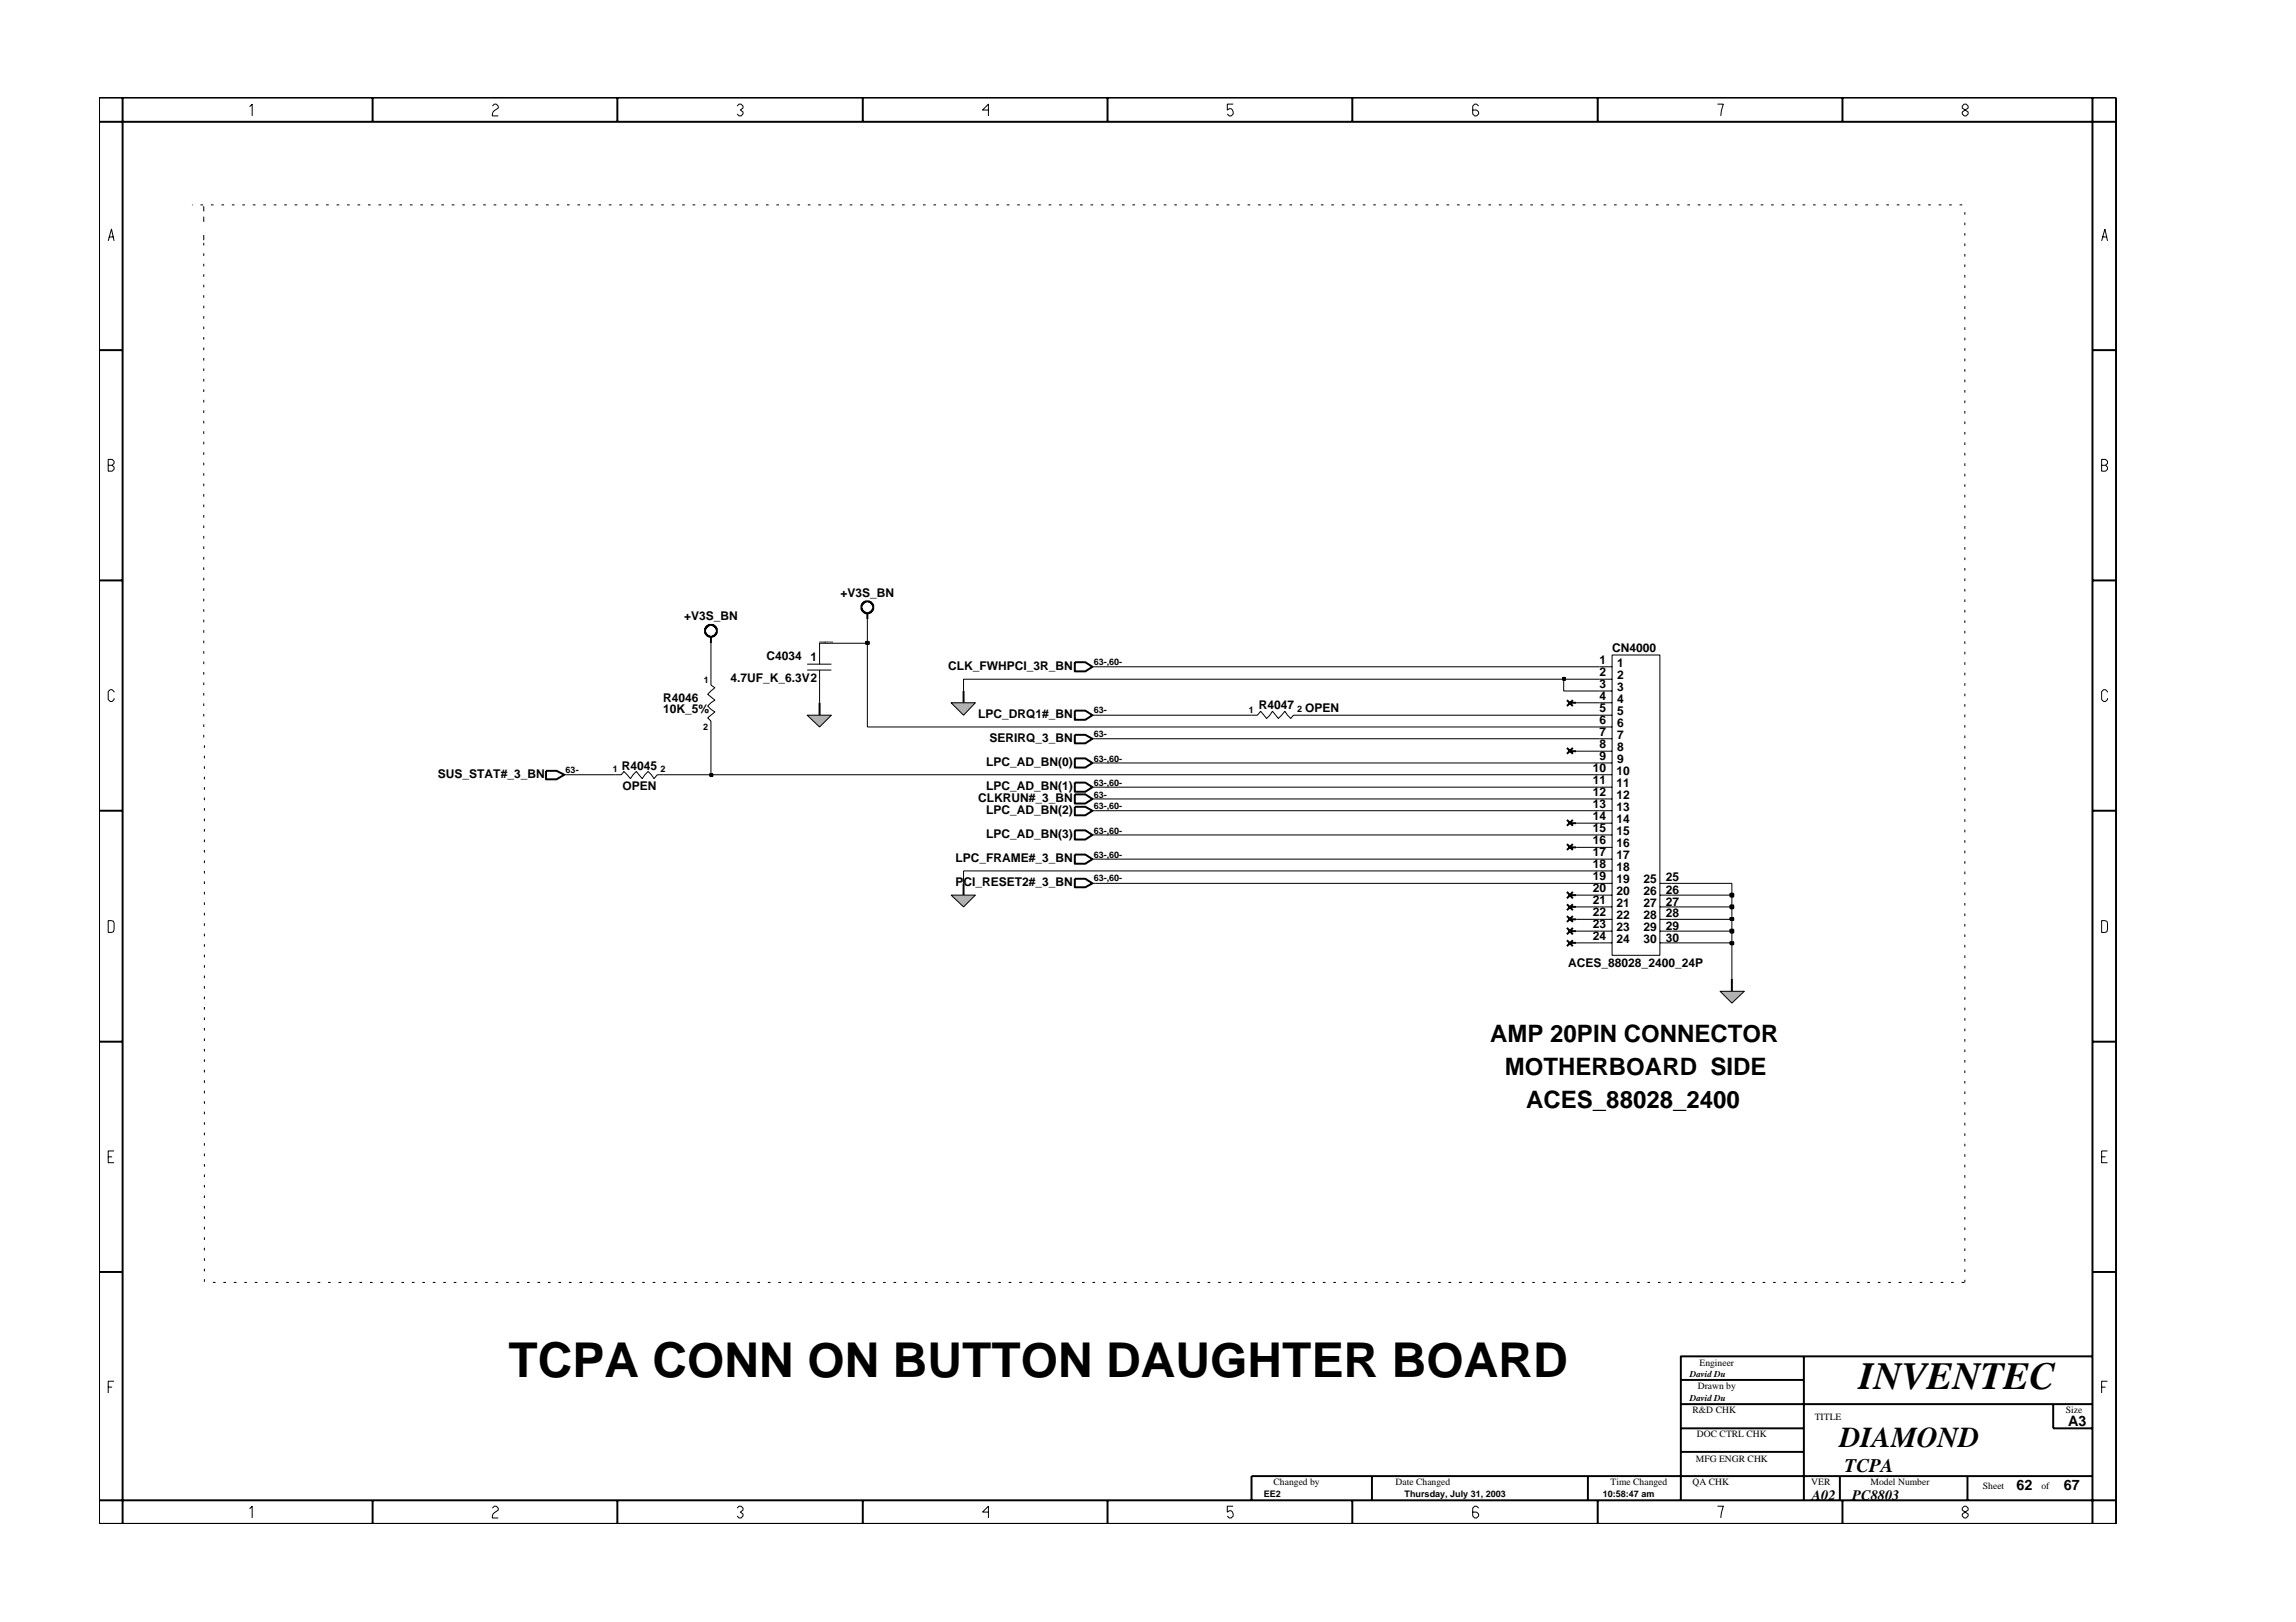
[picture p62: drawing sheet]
<svg xmlns="http://www.w3.org/2000/svg" width="297mm" height="210mm" viewBox="0 0 297 210" stroke-linecap="round" stroke-linejoin="round" font-family="sans-serif">
<defs><g id="words">
<text font-size="6.2" x="65.8" y="178.1">TCPA CONN ON BUTTON DAUGHTER BOARD</text>
<text font-size="5" x="240.5" y="179.7">INVENTEC</text>
<text font-size="3.7" x="238" y="187.3">DIAMOND</text>
<g font-size="3.1">
<text x="192.8" y="134.8">AMP 20PIN CONNECTOR</text>
<text x="194.7" y="139.1">MOTHERBOARD SIDE</text>
<text x="197.5" y="143.4">ACES_88028_2400</text>
</g>
<text font-size="2.5" x="238.6" y="190.4">TCPA</text>
<g font-size="1.9">
<text x="267.6" y="184.6">A3</text>
<text x="234.4" y="194.1">A02</text>
<text x="239.6" y="194.1">PC8803</text>
<text x="260.9" y="192.9">62</text>
<text x="267" y="192.9">67</text>
</g>
<g font-size="1.6">
<text x="108.7" y="77.2">+V3S_BN</text>
<text x="88.5" y="80.3">+V3S_BN</text>
<text x="94.5" y="88.2">4.7UF_K_6.3V2</text>
<text x="99.2" y="85.4">C4034</text>
<text x="104.8" y="85.5">1</text>
<text x="122.7" y="86.7">CLK_FWHPCI_3R_BN</text>
<text x="206.9" y="87.4">2</text>
<text x="206.9" y="85.9">1</text>
<text x="206.9" y="89">3</text>
<text x="208.6" y="84.3">CN4000</text>
<text x="209.2" y="87.9">2</text>
<text x="209.2" y="86.3">1</text>
<text x="209.2" y="89.4">3</text>
<text x="85.8" y="92.3">10K_5%</text>
<text x="85.8" y="90.9">R4046</text>
<text x="126.5" y="92.9">LPC_DRQ1#_BN</text>
<text x="162.8" y="91.8">R4047</text>
<text x="168.9" y="92.1">OPEN</text>
<text x="206.9" y="90.6">4</text>
<text x="206.9" y="92.1">5</text>
<text x="206.9" y="93.7">6</text>
<text x="206.9" y="95.2">7</text>
<text x="209.2" y="90.9">4</text>
<text x="209.2" y="92.6">5</text>
<text x="209.2" y="94.1">6</text>
<text x="209.2" y="95.6">7</text>
<text x="56.7" y="100.7">SUS_STAT#_3_BN</text>
<text x="80.5" y="99.6">R4045</text>
<text x="127.6" y="99.1">LPC_AD_BN(0)</text>
<text x="128" y="96">SERIRQ_3_BN</text>
<text x="206.1" y="99.9">10</text>
<text x="206.1" y="101.4">11</text>
<text x="206.9" y="96.7">8</text>
<text x="206.9" y="98.4">9</text>
<text x="209.1" y="100.3">10</text>
<text x="209.1" y="101.9">11</text>
<text x="209.2" y="97.2">8</text>
<text x="209.2" y="98.7">9</text>
<text x="80.5" y="102.3">OPEN</text>
<text x="126.5" y="103.8">CLKRUN#_3_BN</text>
<text x="127.6" y="102.3">LPC_AD_BN(1)</text>
<text x="127.6" y="105.3">LPC_AD_BN(2)</text>
<text x="206.1" y="104.5">13</text>
<text x="206.1" y="106.1">14</text>
<text x="206.1" y="107.7">15</text>
<text x="206.1" y="103">12</text>
<text x="209.1" y="106.5">14</text>
<text x="209.1" y="103.4">12</text>
<text x="209.1" y="104.9">13</text>
<text x="123.6" y="111.6">LPC_FRAME#_3_BN</text>
<text x="127.6" y="108.5">LPC_AD_BN(3)</text>
<text x="206.1" y="109.2">16</text>
<text x="206.1" y="110.8">17</text>
<text x="206.1" y="112.3">18</text>
<text x="206.1" y="113.8">19</text>
<text x="209.1" y="108">15</text>
<text x="209.1" y="109.7">16</text>
<text x="209.1" y="111.2">17</text>
<text x="209.1" y="112.7">18</text>
<text x="123.6" y="114.6">PCI_RESET2#_3_BN</text>
<text x="206.1" y="115.5">20</text>
<text x="206.1" y="117">21</text>
<text x="206.1" y="118.5">22</text>
<text x="209.1" y="115.8">20</text>
<text x="209.1" y="117.4">21</text>
<text x="209.1" y="119">22</text>
<text x="209.1" y="114.3">19</text>
<text x="212.6" y="114.3">25</text>
<text x="212.6" y="115.8">26</text>
<text x="212.6" y="117.4">27</text>
<text x="212.6" y="119">28</text>
<text x="215.5" y="114.1">25</text>
<text x="215.5" y="115.7">26</text>
<text x="215.5" y="117.2">27</text>
<text x="215.5" y="118.7">28</text>
<text x="202.9" y="125.2">ACES_88028_2400_24P</text>
<text x="206.1" y="120.1">23</text>
<text x="206.1" y="121.6">24</text>
<text x="209.1" y="120.5">23</text>
<text x="209.1" y="122">24</text>
<text x="212.6" y="120.5">29</text>
<text x="212.6" y="122">30</text>
<text x="215.5" y="120.3">29</text>
<text x="215.5" y="121.8">30</text>
</g>
<g font-size="1.2">
<text x="91" y="88.4">1</text>
<text x="141.5" y="86.1">63-,60-</text>
<text x="91" y="94.5">2</text>
<text x="141.5" y="92.3">63-</text>
<text x="141.5" y="95.4">63-</text>
<text x="161.6" y="92.2">1</text>
<text x="167.8" y="92.1">2</text>
<text x="73.2" y="100.1">63-</text>
<text x="79.3" y="99.9">1</text>
<text x="85.5" y="99.9">2</text>
<text x="141.5" y="101.7">63-,60-</text>
<text x="141.5" y="98.6">63-,60-</text>
<text x="141.5" y="103.2">63-</text>
<text x="141.5" y="104.7">63-,60-</text>
<text x="141.5" y="107.9">63-,60-</text>
<text x="141.5" y="111">63-,60-</text>
<text x="141.5" y="114.1">63-,60-</text>
<text x="218.6" y="178.2">David Du</text>
<text x="219.6" y="179.8">Drawn by</text>
<text x="219.9" y="176.7">Engineer</text>
<text x="218.6" y="181.3">David Du</text>
<text x="219" y="182.9">R&amp;D CHK</text>
<text x="234.8" y="183.8">TITLE</text>
<text x="267.3" y="182.9">Size</text>
<text x="219.4" y="189.2">MFG ENGR CHK</text>
<text x="219.5" y="186">DOC CTRL CHK</text>
<text x="163.5" y="193.7">EE2</text>
<text x="164.8" y="192.2">Changed by</text>
<text x="180.6" y="192.2">Date Changed</text>
<text x="181.7" y="193.7">Thursday, July 31, 2003</text>
<text x="207.4" y="193.7">10:58:47 am</text>
<text x="208.4" y="192.2">Time Changed</text>
<text x="219" y="192.2">QA CHK</text>
<text x="234.3" y="192.2">VER</text>
<text x="242" y="192.2">Model Number</text>
<text x="256.5" y="192.7">Sheet</text>
<text x="264.1" y="192.7">of</text>
</g>
<text font-size=".3" x="106" y="83.2">POWER15/5</text>
</g></defs>
<g fill="none" stroke="#000" stroke-width=".13">
<path d="M92 87.9v.8l.5 .3-.9 .8 .9 .8-.9 .8 .9 .7-.9 .8 .4 .4v.8M104.4 86h3.2M104.4 86.7h3.2M106 84.8v1.2M106 86.7v1.2M141.3 86.3h.5M141.3 92.6h.5M141.3 95.6h.5M141.3 98.7h.5M161.9 92.6h.8l.4-.6 .8 1 .7-1 .8 1 .8-1 .8 1 .3-.4h.9M207 87.9h1.6M207 86.3h1.6"/>
<path d="M207 90.9h1.6M207 89.4h1.6M207 94.1h1.6M207 92.6h1.6M207 97.2h1.6M207 95.6h1.6M207 98.7h1.6M208.6 84.8h6.1v38.8h-6.1zM73 100.3h.3M79.6 100.3h.8l.3-.5 .9 1 .7-1 .8 1 .7-1 .8 1 .4-.5h.8M141.3 103.4h.5M141.3 101.9h.5"/>
<path d="M141.3 104.9h.5M141.3 108h.5M141.3 111.2h.5M141.3 114.3h.5M207 100.3h1.6M207 103.4h1.6M207 101.9h1.6M207 106.5h1.6M207 104.9h1.6M207 109.7h1.6M207 108h1.6M207 112.7h1.6"/>
<path d="M207 111.2h1.6M207 115.8h1.6M207 114.3h1.6M207 119h1.6M207 117.4h1.6M214.7 115.8h1.6M214.7 114.3h1.6M214.7 119h1.6M214.7 117.4h1.6M207 122h1.6M207 120.5h1.6M214.7 122h1.6"/>
<path d="M214.7 120.5h1.6"/>
</g>
<g fill="none" stroke="#000" stroke-width=".25">
<path d="M111.5 78.2l.3-.2a.61 .61 0 0 1 .8 0l.4 .3v.5l-.5 .5h-.5h-.2l-.3-.3v-.2h-.1zM112.2 79.3v.8M70.6 99.8h1.4l1 .5-1 .6h-1.4zM91.4 81.1l.2-.1a.61 .61 0 0 1 .8 0l.3 .4v.5l-.5 .5h-.5v-.1h-.1l-.3-.2-.1-.7h.1zM92 82.4v.8M106 90.9v1.7M139.1 85.7h1.3l.9 .6-.9 .6h-1.3zM139.1 92h1.3l.9 .6-.9 .5h-1.3zM139.1 95.1h1.3l.9 .5-.9 .6h-1.3zM139.1 98.1h1.3l.9 .6-.9 .6h-1.3zM202.7 90.6l.8 .8M202.7 96.8l.8 .8"/>
<path d="M203.1 90.9h.8M203.1 97.2h.8M203.5 90.6l-.8 .8M203.5 96.8l-.8 .8M139.1 101.3h1.3l.9 .6-.9 .6h-1.3zM139.1 104.4h1.3l.9 .5-.9 .6h-1.3zM139.1 107.5h1.3l.9 .5-.9 .6h-1.3zM139.1 102.8h1.3l.9 .6-.9 .6h-1.3zM139.1 110.6h1.3l.9 .6-.9 .6h-1.3zM139.1 113.7h1.3l.9 .6-.9 .5h-1.3zM202.7 106.1l.8 .8M202.7 109.2l.8 .8"/>
<path d="M202.7 115.4l.8 .9M203.1 106.5h.8M203.1 109.7h.8M203.1 115.8h.8M203.5 106.1l-.8 .8M203.5 109.2l-.8 .8M203.5 115.4l-.8 .9"/>
</g>
<path d="M104.4 92.6h3.2l-1.6 1.5z" fill-rule="evenodd" fill="#b3b3b3" stroke="#000" stroke-width=".13"/>
<path d="M124.7 89.4v1.5" fill="none" stroke="#000" stroke-width=".25"/>
<path d="M123 90.9h3.2l-1.5 1.7z" fill-rule="evenodd" fill="#b3b3b3" stroke="#000" stroke-width=".13"/>
<path d="M124.7 114.3v1.5" fill="none" stroke="#000" stroke-width=".25"/>
<path d="M123 115.8h3.2l-1.5 1.6z" fill-rule="evenodd" fill="#b3b3b3" stroke="#000" stroke-width=".13"/>
<path d="M224.1 126.7v1.6" fill="none" stroke="#000" stroke-width=".25"/>
<path d="M222.5 128.3h3.2l-1.6 1.5z" fill-rule="evenodd" fill="#b3b3b3" stroke="#000" stroke-width=".13"/>
<path d="M202.7 117l.8 .8M202.7 118.5l.8 .8M203.1 117.4h.8M203.1 119h.8M203.5 117l-.8 .8M203.5 118.5l-.8 .8M202.7 120.1l.8 .8M202.7 121.7l.8 .7M203.1 120.5h.8M203.1 122h.8M203.5 120.1l-.8 .8M203.5 121.7l-.8 .7" fill="none" stroke="#000" stroke-width=".25"/>
<path d="M203.9 122h3.1M216.3 122h7.8v4.7" fill="none" stroke="#000" stroke-width=".13"/>
<path d="M223.9 121.9h.3v.3h-.3z" fill-rule="evenodd" fill="#c2c2c2" stroke="#000" stroke-width=".25"/>
<path d="M223.9 121.9h.3v.3h-.3z" fill="none" stroke="#000" stroke-width=".25"/>
<path d="M203.9 120.5h3.1M216.3 120.5h7.8v1.5" fill="none" stroke="#000" stroke-width=".13"/>
<path d="M223.9 120.3h.3v.4h-.3z" fill-rule="evenodd" fill="#c2c2c2" stroke="#000" stroke-width=".25"/>
<path d="M223.9 120.3h.3v.4h-.3z" fill="none" stroke="#000" stroke-width=".25"/>
<path d="M203.9 119h3.1M216.3 119h7.8v1.5" fill="none" stroke="#000" stroke-width=".13"/>
<path d="M223.9 118.8h.3v.3h-.3z" fill-rule="evenodd" fill="#c2c2c2" stroke="#000" stroke-width=".25"/>
<path d="M223.9 118.8h.3v.3h-.3z" fill="none" stroke="#000" stroke-width=".25"/>
<path d="M203.9 117.4h3.1M216.3 117.4h7.8v1.6" fill="none" stroke="#000" stroke-width=".13"/>
<path d="M223.9 117.2h.3v.3h-.3z" fill-rule="evenodd" fill="#c2c2c2" stroke="#000" stroke-width=".25"/>
<path d="M223.9 117.2h.3v.3h-.3z" fill="none" stroke="#000" stroke-width=".25"/>
<path d="M203.9 115.8h3.1M216.3 115.8h7.8v1.6" fill="none" stroke="#000" stroke-width=".13"/>
<path d="M223.9 115.7h.3v.3h-.3z" fill-rule="evenodd" fill="#c2c2c2" stroke="#000" stroke-width=".25"/>
<path d="M223.9 115.7h.3v.3h-.3z" fill="none" stroke="#000" stroke-width=".25"/>
<path d="M73.3 100.3h6.3M85.8 100.3h6.2M141.8 114.3h65.2M141.8 111.2h65.2M141.8 108h65.2M141.8 104.9h65.2M141.8 103.4h65.2M141.8 101.9h65.2M203.9 109.7h3.1M203.9 106.5h3.1M207 112.7h-82.3v1.6M216.3 114.3h7.8v1.5" fill="none" stroke="#000" stroke-width=".13"/>
<path d="M91.9 100.2h.2v.2h-.2z" fill-rule="evenodd" fill="#c2c2c2" stroke="#000" stroke-width=".25"/>
<path d="M91.9 100.2h.2v.2h-.2z" fill="none" stroke="#000" stroke-width=".25"/>
<path d="M92 94.1v6.2h115M92 83.2v4.7M106 87.9v3M112.2 83.2v10.9h94.8M124.7 89.4v-1.5h77.6v1.5h4.7M141.8 98.7h65.2M141.8 95.6h65.2M141.8 92.6h20.1M168.2 92.6h38.8M203.9 97.2h3.1M203.9 90.9h3.1" fill="none" stroke="#000" stroke-width=".13"/>
<path d="M202.2 87.7h.3v.3h-.3z" fill-rule="evenodd" fill="#c2c2c2" stroke="#000" stroke-width=".25"/>
<path d="M202.2 87.7h.3v.3h-.3z" fill="none" stroke="#000" stroke-width=".25"/>
<path d="M112.2 83.2h-6.2v1.6M141.8 86.3h65.2M202.3 87.9h4.7" fill="none" stroke="#000" stroke-width=".13"/>
<path d="M112 83.1h.4v.2h-.4z" fill-rule="evenodd" fill="#c2c2c2" stroke="#000" stroke-width=".25"/>
<g fill="none" stroke="#000" stroke-width=".25">
<path d="M12.8 12.6h261v184.6h-261zM12.8 15.8h261M15.9 12.6v184.6M48.2 12.6v3.2M79.9 12.6v3.2M111.6 12.6v3.2M143.3 12.6v3.2M174.9 12.6v3.2M206.7 12.6v3.2M238.4 12.6v3.2M270.7 12.6v184.6M12.8 45.3h3.1"/>
<path d="M270.7 45.3h3.1M12.8 75.1h3.1M270.7 75.1h3.1M112 83.1h.4v.2h-.4zM12.8 104.9h3.1M270.7 104.9h3.1M12.8 134.8h3.1M270.7 134.8h3.1M12.8 164.6h3.1M217.5 178.6h15.9M233.4 175.5v18.7M270.7 175.5h-53.2v18.7"/>
<path d="M270.7 164.6h3.1M12.8 194.2h261M48.2 194.2v3M79.9 194.2v3M111.6 194.2v3M143.3 194.2v3M174.9 194.2v3M177.5 191v3.2M205.4 191v3.2M206.7 194.2v3M217.5 181.7h53.2M217.5 184.8h15.9"/>
<path d="M217.5 187.9h15.9M238 191v3.2M238.4 194.2v3M254.5 191v3.2M265.6 181.7v3.1h5.1M270.7 191h-108.8v3.2"/>
</g>
<g fill="none" stroke="#000" stroke-width=".13">
<path d="M32.3 13.8l.3-.3v1.5M63.7 13.7l.3-.2h.2l.3 .2v.3l-.5 .3-.3 .4v.3h.8M95.4 13.7l.2-.2h.3l.2 .2v.3l-.3 .2 .3 .3v.2l-.2 .3h-.3l-.2-.3M127.9 14.2h-.8l.8-.7v1.5M159.5 13.5h-.7v.7l.2-.1a.5 .5 0 0 1 .5 .6l-.2 .3h-.3l-.2-.3M191.3 13.7l-.3-.2h-.2l-.3 .2v1l.3 .3h.2l.3-.3v-.2l-.3-.3h-.5M222.2 13.5h.8l-.4 1.5M253.9 13.7l.2-.2h.3l.2 .2v.3l-.7 .5v.2l.2 .3h.3l.2-.3v-.2l-.7-.5zM14 31.2l.4-1.6 .4 1.6M14.1 30.7h.6M24.8 26.5h.1M25.9 26.5h.4"/>
<path d="M26.4 26.7v.7M26.4 28v.7M26.4 30.4v.7M26.4 31.4v.4M26.4 32.8v.3M26.4 34.1v.4M26.4 35.5v.3M26.4 36.8v.4M26.4 38.2v.3M26.4 39.6v.3M27.3 26.5h.3M28.6 26.5h.4"/>
<path d="M30 26.5h.3M31.4 26.5h.3M32.7 26.5h.3M34.1 26.5h.3M35.4 26.5h.4M36.8 26.5h.3M38.1 26.5h.4M39.5 26.5h.3M40.8 26.5h.4M42.2 26.5h.3M43.5 26.5h.4M44.9 26.5h.3"/>
<path d="M46.3 26.5h.3M47.6 26.5h.3M49 26.5h.3M50.3 26.5h.4M51.7 26.5h.3M53 26.5h.4M54.4 26.5h.3M55.7 26.5h.4M57.1 26.5h.3M58.4 26.5h.4M59.8 26.5h.3M61.2 26.5h.3"/>
<path d="M62.5 26.5h.4M63.9 26.5h.3M65.2 26.5h.4M66.6 26.5h.3M67.9 26.5h.4M69.3 26.5h.3M70.6 26.5h.4M72 26.5h.3M73.3 26.5h.4M74.7 26.5h.3M76.1 26.5h.3M77.4 26.5h.4"/>
<path d="M78.8 26.5h.3M80.1 26.5h.4M81.5 26.5h.3M82.8 26.5h.4M84.2 26.5h.3M85.5 26.5h.4M86.9 26.5h.3M88.3 26.5h.3M89.6 26.5h.3M91 26.5h.3M92.3 26.5h.4M93.7 26.5h.3"/>
<path d="M95 26.5h.4M96.4 26.5h.3M97.7 26.5h.4M99.1 26.5h.3M100.4 26.5h.4M101.8 26.5h.3M103.2 26.5h.3M104.5 26.5h.3M105.9 26.5h.3M107.2 26.5h.4M108.6 26.5h.3M109.9 26.5h.4"/>
<path d="M111.3 26.5h.3M112.6 26.5h.4M114 26.5h.3M115.3 26.5h.4M116.7 26.5h.3M118.1 26.5h.3M119.4 26.5h.3M120.8 26.5h.3M122.1 26.5h.4M123.5 26.5h.3M124.8 26.5h.4M126.2 26.5h.3"/>
<path d="M127.5 26.5h.4M128.9 26.5h.3M130.2 26.5h.4M131.6 26.5h.3M133 26.5h.3M134.3 26.5h.3M135.7 26.5h.3M137 26.5h.4M138.4 26.5h.3M139.7 26.5h.4M141.1 26.5h.3M142.4 26.5h.4"/>
<path d="M143.8 26.5h.3M145.1 26.5h.4M146.5 26.5h.3M147.9 26.5h.3M149.2 26.5h.3M150.6 26.5h.3M151.9 26.5h.4M153.3 26.5h.3M154.6 26.5h.4M156 26.5h.3M157.3 26.5h.4M158.7 26.5h.3"/>
<path d="M160 26.5h.4M161.4 26.5h.3M162.8 26.5h.3M164.1 26.5h.4M165.5 26.5h.3M166.8 26.5h.4M168.2 26.5h.3M169.5 26.5h.4M170.9 26.5h.3M172.2 26.5h.4M173.6 26.5h.3M174.9 26.5h.4"/>
<path d="M176.3 26.5h.3M177.7 26.5h.3M179 26.5h.4M180.4 26.5h.3M181.7 26.5h.4M183.1 26.5h.3M184.4 26.5h.4M185.8 26.5h.3M187.1 26.5h.4M188.5 26.5h.3M189.9 26.5h.3M191.2 26.5h.3"/>
<path d="M192.6 26.5h.3M193.9 26.5h.4M195.3 26.5h.3M196.6 26.5h.4M198 26.5h.3M199.3 26.5h.4M200.7 26.5h.3M202 26.5h.4M203.4 26.5h.3M204.8 26.5h.3M206.1 26.5h.3M207.5 26.5h.3"/>
<path d="M208.8 26.5h.4M210.2 26.5h.3M211.5 26.5h.4M212.9 26.5h.3M214.2 26.5h.4M215.6 26.5h.3M216.9 26.5h.4M218.3 26.5h.3M219.7 26.5h.3M221 26.5h.3M222.4 26.5h.3M223.7 26.5h.4"/>
<path d="M225.1 26.5h.3M226.4 26.5h.4M227.8 26.5h.3M229.1 26.5h.4M230.5 26.5h.3M231.8 26.5h.4M233.2 26.5h.3M234.6 26.5h.3M235.9 26.5h.3M237.3 26.5h.3M238.6 26.5h.4M240 26.5h.3"/>
<path d="M241.3 26.5h.4M242.7 26.5h.3M244 26.5h.4M245.4 26.5h.3M246.7 26.5h.4M248.1 26.5h.3M249.5 26.5h.3M250.8 26.5h.3M252.2 26.5h.3M253.5 26.5h.4M254.2 27.4v.4M254.2 28.8v.3"/>
<path d="M254.2 30.2v.3M254.2 31.5v.3M254.2 32.9v.3M254.2 34.2v.4M254.2 35.6v.3M254.2 36.9v.4M254.2 38.3v.3M254.2 39.6v.4M271.9 31.2l.4-1.6 .4 1.6M272 30.7h.6M14 59.5h.5l.3 .2v.3l-.3 .2 .3 .3v.2l-.3 .3h-.5zM26.4 40.9v.3"/>
<path d="M26.4 42.3v.3M26.4 43.6v.4M26.4 45v.3M26.4 46.3v.4M26.4 47.7v.3M26.4 49v.4M26.4 50.4v.3M26.4 51.7v.4M26.4 53.1v.3M26.4 54.5v.3M26.4 55.8v.3M26.4 57.2v.3"/>
<path d="M26.4 58.5v.4M26.4 59.9v.3M254.2 41v.3M254.2 42.3v.4M254.2 43.7v.3M254.2 45.1v.3M254.2 46.4v.4M254.2 47.8v.3M254.2 49.1v.4M254.2 50.5v.3M254.2 51.8v.4M254.2 53.2v.3"/>
<path d="M254.2 54.5v.4M254.2 55.9v.3M254.2 57.2v.4M254.2 58.6v.3M254.2 60v.3M14 60.2h.5M26.4 61.2v.4M26.4 62.6v.3M26.4 63.9v.4M26.4 65.3v.3M26.4 66.6v.4M26.4 68v.3"/>
<path d="M26.4 69.4v.3M26.4 70.7v.3M26.4 72.1v.3M26.4 73.4v.4M26.4 74.8v.3M26.4 76.1v.4M26.4 77.5v.3M26.4 78.8v.4M254.2 61.3v.4M254.2 62.7v.3M254.2 64v.4M254.2 65.4v.3"/>
<path d="M254.2 66.7v.4M254.2 68.1v.3M254.2 69.4v.4M254.2 70.8v.3M254.2 72.2v.3M254.2 73.5v.3M254.2 74.9v.3M254.2 76.2v.4M254.2 77.6v.3M254.2 78.9v.4M271.9 60.2h.5l.3-.2v-.3l-.3-.2h-.5v1.5h.5l.3-.3v-.2l-.3-.3M14.8 89.6l-.3-.3h-.2l-.3 .2v1l.3 .3h.2l.3-.3v-.1"/>
<path d="M26.4 80.2v.3M26.4 81.5v.4M26.4 82.9v.3M26.4 84.3v.3M26.4 85.6v.4M26.4 87v.3M26.4 88.3v.4M26.4 89.7v.3M26.4 91v.4M26.4 92.4v.3M26.4 93.7v.4M26.4 95.1v.3"/>
<path d="M26.4 96.4v.4M26.4 97.8v.3M26.4 99.2v.3M112.2 80.1v3.1M254.2 80.3v.3M254.2 81.6v.4M254.2 83v.3M254.2 84.3v.4M254.2 85.7v.3M254.2 87.1v.3M254.2 88.4v.3M254.2 89.8v.3"/>
<path d="M254.2 91.1v.4M254.2 92.5v.3M254.2 93.8v.4M254.2 95.2v.3M254.2 96.5v.4M254.2 97.9v.3M254.2 99.2v.4M272.7 89.6l-.3-.3h-.3l-.2 .2v1l.2 .3h.3l.3-.3v-.1M14 119.1l.7 .1 .1 .3-.1 1.1-.7 .1zM26.4 100.5v.4M26.4 101.9v.3M26.4 103.2v.4"/>
<path d="M26.4 104.6v.3M26.4 105.9v.4M26.4 107.3v.3M26.4 108.6v.4M26.4 110v.3M26.4 111.4v.3M26.4 112.7v.3M26.4 114.1v.3M26.4 115.4v.4M26.4 116.8v.3M26.4 118.1v.4M26.4 119.5v.3"/>
<path d="M254.2 100.6v.3M254.2 102v.3M254.2 103.3v.3M254.2 104.7v.3M254.2 106v.4M254.2 107.4v.3M254.2 108.7v.4M254.2 110.1v.3M254.2 111.4v.4M254.2 112.8v.3M254.2 114.1v.4M254.2 115.5v.3"/>
<path d="M254.2 116.9v.3M254.2 118.2v.3M254.2 119.6v.3M271.9 119.1l.7 .1 .1 .3-.1 1.1-.7 .1zM26.4 120.8v.4M26.4 122.2v.3M26.4 123.5v.4M26.4 124.9v.3M26.4 126.3v.3M26.4 127.6v.3M26.4 129v.3M26.4 130.3v.4"/>
<path d="M26.4 131.7v.3M26.4 133v.4M26.4 134.4v.3M26.4 135.7v.4M26.4 137.1v.3M26.4 138.4v.4M26.4 139.8v.3M254.2 120.9v.4M254.2 122.3v.3M254.2 123.6v.4M254.2 125v.3M254.2 126.3v.4"/>
<path d="M254.2 127.7v.3M254.2 129v.4M254.2 130.4v.3M254.2 131.8v.3M254.2 133.1v.3M254.2 134.5v.3M254.2 135.8v.4M254.2 137.2v.3M254.2 138.5v.4M254.2 139.9v.3M14 149.7h.5M14.8 148.9h-.8v1.6h.8"/>
<path d="M26.4 141.2v.3M26.4 142.5v.3M26.4 143.9v.3M26.4 145.2v.4M26.4 146.6v.3M26.4 147.9v.4M26.4 149.3v.3M26.4 150.6v.4M26.4 152v.3M26.4 153.3v.4M26.4 154.7v.3M26.4 156.1v.3"/>
<path d="M26.4 157.4v.3M26.4 158.8v.3M254.2 141.2v.4M254.2 142.6v.3M254.2 143.9v.4M254.2 145.3v.3M254.2 146.7v.3M254.2 148v.4M254.2 149.4v.3M254.2 150.7v.4M254.2 152.1v.3M254.2 153.4v.4"/>
<path d="M254.2 154.8v.3M254.2 156.1v.4M254.2 157.5v.3M254.2 158.8v.4M271.9 149.7h.5M272.7 148.9h-.8v1.6h.8M14 179.5h.5M14.8 178.7h-.8v1.6M26.4 160.1v.4M26.4 161.5v.3M26.4 162.8v.4M26.4 164.2v.3"/>
<path d="M26.4 165.5v.4M27.5 166h.4M28.9 166h.3M30.3 166h.3M31.6 166h.3M33 166h.3M34.3 166h.4M35.7 166h.3M37 166h.4M38.4 166h.3M39.7 166h.4M41.1 166h.3"/>
<path d="M42.4 166h.4M43.8 166h.3M45.2 166h.3M46.5 166h.3M47.9 166h.3M49.2 166h.4M50.6 166h.3M51.9 166h.4M53.3 166h.3M54.6 166h.4M56 166h.3M57.3 166h.4"/>
<path d="M58.7 166h.3M60.1 166h.3M61.4 166h.4M62.8 166h.3M64.1 166h.4M65.5 166h.3M66.8 166h.4M68.2 166h.3M69.5 166h.4M70.9 166h.3M72.2 166h.4M73.6 166h.3"/>
<path d="M75 166h.3M76.3 166h.4M77.7 166h.3M79 166h.4M80.4 166h.3M81.7 166h.4M83.1 166h.3M84.4 166h.4M85.8 166h.3M87.2 166h.3M88.5 166h.3M89.9 166h.3"/>
<path d="M91.2 166h.4M92.6 166h.3M93.9 166h.4M95.3 166h.3M96.6 166h.4M98 166h.3M99.3 166h.4M100.7 166h.3M102.1 166h.3M103.4 166h.3M104.8 166h.3M106.1 166h.4"/>
<path d="M107.5 166h.3M108.8 166h.4M110.2 166h.3M111.5 166h.4M112.9 166h.3M114.2 166h.4M115.6 166h.3M117 166h.3M118.3 166h.3M119.7 166h.3M121 166h.4M122.4 166h.3"/>
<path d="M123.7 166h.4M125.1 166h.3M126.4 166h.4M127.8 166h.3M129.1 166h.4M130.5 166h.3M131.9 166h.3M133.2 166h.3M134.6 166h.3M135.9 166h.4M137.3 166h.3M138.6 166h.4"/>
<path d="M140 166h.3M141.3 166h.4M142.7 166h.3M144 166h.4M145.4 166h.3M146.8 166h.3M148.1 166h.3M149.5 166h.3M150.8 166h.4M152.2 166h.3M153.5 166h.4M154.9 166h.3"/>
<path d="M156.2 166h.4M157.6 166h.3M158.9 166h.4M160.3 166h.3M161.7 166h.3M163 166h.4M164.4 166h.3M165.7 166h.4M167.1 166h.3M168.4 166h.4M169.8 166h.3M171.1 166h.4"/>
<path d="M172.5 166h.3M173.8 166h.4M175.2 166h.3M176.6 166h.3M177.9 166h.4M179.3 166h.3M180.6 166h.4M182 166h.3M183.3 166h.4M184.7 166h.3M186 166h.4M187.4 166h.3"/>
<path d="M188.8 166h.3M190.1 166h.3M191.5 166h.3M192.8 166h.4M194.2 166h.3M195.5 166h.4M196.9 166h.3M198.2 166h.4M199.6 166h.3M200.9 166h.4M202.3 166h.3M203.7 166h.3"/>
<path d="M205 166h.3M206.4 166h.3M207.7 166h.4M209.1 166h.3M210.4 166h.4M211.8 166h.3M213.1 166h.4M214.5 166h.3M215.8 166h.4M217.2 166h.3M218.6 166h.3M219.9 166h.3"/>
<path d="M221.3 166h.3M222.6 166h.4M224 166h.3M225.3 166h.4M226.7 166h.3M228 166h.4M229.4 166h.3M230.7 166h.4M232.1 166h.3M233.5 166h.3M234.8 166h.3M236.2 166h.3"/>
<path d="M237.5 166h.4M238.9 166h.3M240.2 166h.4M241.6 166h.3M242.9 166h.4M244.3 166h.3M245.6 166h.4M247 166h.3M248.4 166h.3M249.7 166h.3M251.1 166h.3M252.4 166h.4"/>
<path d="M253.8 166h.3M254.2 160.2v.3M254.2 161.6v.3M254.2 162.9v.4M254.2 164.3v.3M254.2 165.6v.4M271.9 179.5h.5M272.7 178.7h-.8v1.6M32.3 195.3l.3-.4v1.5M63.7 195.2l.3-.3h.2l.3 .3v.2l-.7 .5-.1 .3v.2h.8M95.4 195.2l.2-.3h.3l.2 .3v.2l-.3 .3 .3 .2v.3l-.2 .2h-.3l-.2-.2M127.9 195.7h-.8l.8-.8v1.5"/>
<path d="M159.5 194.9h-.7v.8l.2-.2a.5 .5 0 0 1 .5 .7l-.2 .2h-.3l-.2-.2M191.3 195.2l-.3-.3h-.2l-.3 .3v1l.3 .2h.2l.3-.2v-.3l-.3-.2h-.5M222.2 194.9h.8l-.4 1.5M254.1 194.9l-.2 .3v.2l.7 .5v.3l-.2 .2h-.3l-.2-.2v-.3l.7-.5v-.2l-.2-.3z"/>
</g>
<use href="#words"/>
</svg>
